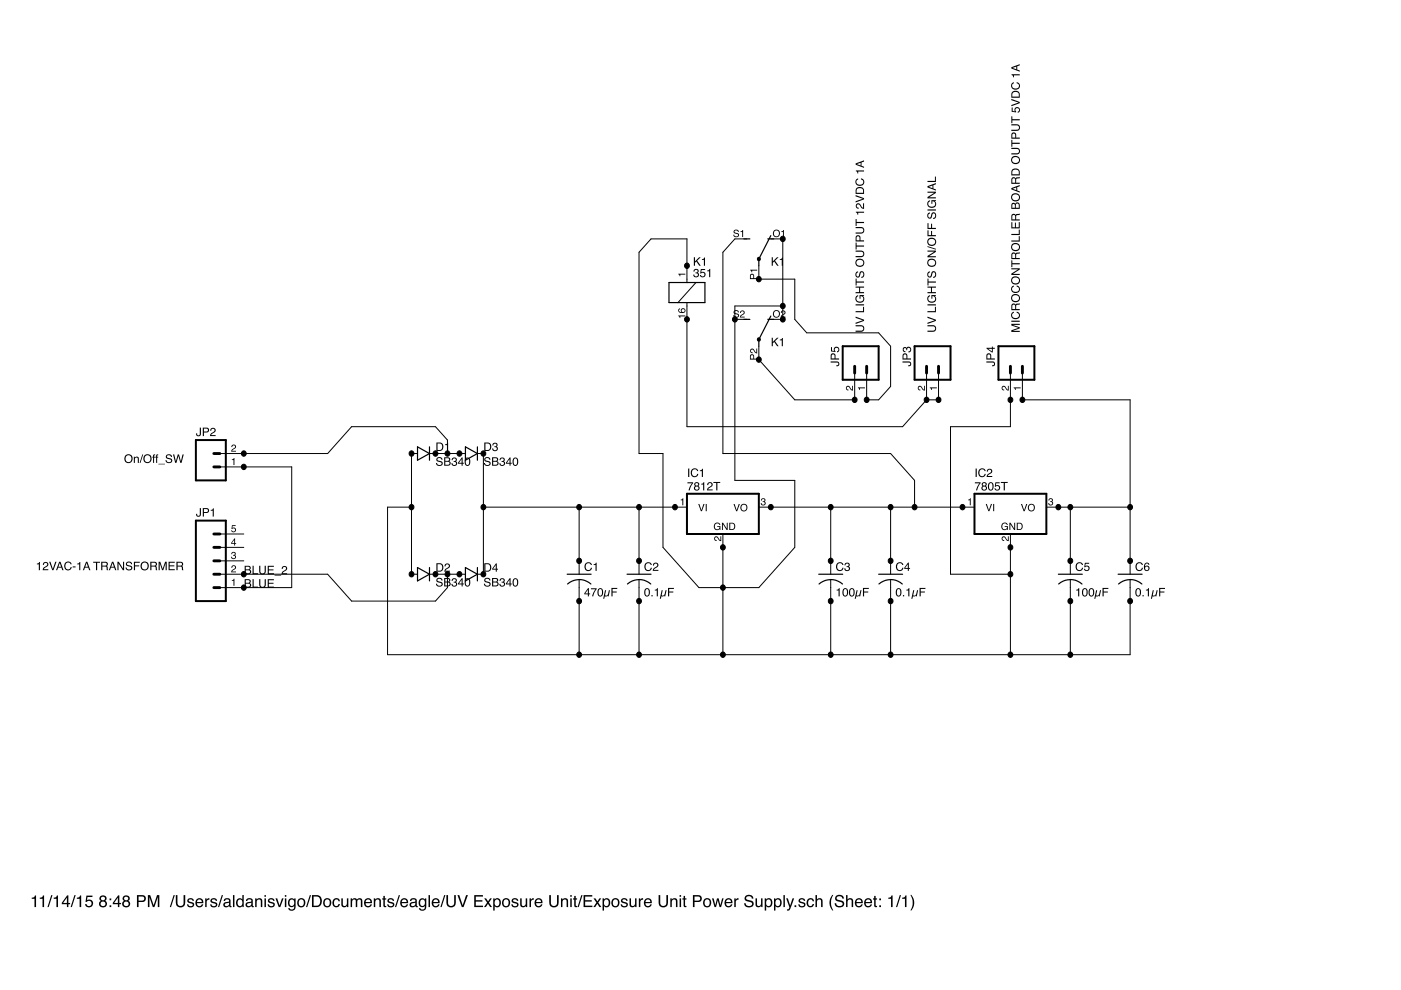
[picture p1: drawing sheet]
<svg xmlns="http://www.w3.org/2000/svg" width="297mm" height="210mm" viewBox="0 0 297 210" stroke-linecap="round" stroke-linejoin="round" font-family="sans-serif">
<g fill="#000">
<path d="M143.8 58h1.5v.2h-1.1v.4h-.1zM49.2 94.4a.52 .52 0 0 1 .8 .2 .52 .52 0 0 1-.5 .7l-.3 .3h.8v.2h-1l.2-.5a.59 .59 0 0 0 .6-.8h-.4l-.2 .3h-.1zM49.2 97.4l.5-.3v1.5h-.2v-1.1h-.3zM179.5 81.9a.87 .87 0 0 1 1.1 .7h.1v-.8h.2v1l-.5-.2a.59 .59 0 0 0-.8-.5v.4l.3 .1v.2l-.3-.1-.2-.2zM181.9 82.1h1.5v.2h-1.1v.4h-.1zM194.7 81.9a.87 .87 0 0 1 1.1 .7h.1v-.8h.2v1l-.5-.2a.59 .59 0 0 0-.8-.5v.4l.3 .1v.2l-.3-.1-.2-.2zM197.1 82.1h1.5v.2h-1v.4h-.2zM212.5 81.9a.87 .87 0 0 1 1.1 .7h.1v-.8h.2v1l-.5-.2a.59 .59 0 0 0-.8-.5v.4l.3 .1v.2l-.3-.1-.2-.2zM214.9 82.1h1.5v.2h-1.1v.4h-.1zM49.2 117.1a.43 .43 0 0 1 .7 0 .43 .43 0 0 1-.1 .6 .5 .5 0 0 1-.1 .9 .5 .5 0 0 1-.7-.6h.2a.3 .3 0 0 0 .4 .4 .3 .3 0 0 0 0-.6h-.2l.1-.1a.25 .25 0 0 0 .3-.2 .25 .25 0 0 0-.3-.3l-.5 .3zM49.2 111.4h.8v.1h-.7v.4a.52 .52 0 0 1 .7 .3 .52 .52 0 0 1-.3 .7 .52 .52 0 0 1-.7-.5h.2a.33 .33 0 0 0 .5 .2 .33 .33 0 0 0 0-.5 .33 .33 0 0 0-.5 .1h-.1zM144.3 105.9l.6-.3v1.5h-.2v-1h-.4z"/>
<path d="M151.6 113.8a.87 .87 0 0 1 1 .7h.1v-.8h.2v1l-.5-.1a.59 .59 0 0 0-.7-.6l-.1 .4 .4 .1v.2l-.4-.1-.2-.2zM161.5 105.7a.43 .43 0 0 1 .6 0 .43 .43 0 0 1 0 .6 .5 .5 0 0 1-.1 .9 .5 .5 0 0 1-.7-.5h.2a.3 .3 0 0 0 .4 .3 .3 .3 0 0 0 0-.5l-.2-.1 .1-.1a.25 .25 0 0 0 .3-.2 .25 .25 0 0 0-.3-.3l-.5 .3zM205.3 105.9l.5-.3v1.5h-.2v-1h-.3zM212.5 113.8a.87 .87 0 0 1 1.1 .7h.1v-.8h.2v1l-.5-.1a.59 .59 0 0 0-.8-.6v.4l.3 .1v.2l-.3-.1-.2-.2zM222.4 105.7a.43 .43 0 0 1 .7 0 .43 .43 0 0 1-.1 .6 .5 .5 0 0 1-.1 .9 .5 .5 0 0 1-.7-.5h.2a.3 .3 0 0 0 .5 .3 .3 .3 0 0 0 0-.5l-.2-.1v-.1a.25 .25 0 0 0 .3-.2 .25 .25 0 0 0-.2-.3l-.5 .3zM49.2 119.9a.52 .52 0 0 1 .8 .3 .52 .52 0 0 1-.5 .7l-.3 .3h.8v.2h-1l.2-.5a.59 .59 0 0 0 .6-.8h-.4l-.2 .3h-.1zM49.2 123l.5-.3v1.5h-.2v-1.1h-.3z"/>
<path d="M147.1 54.6h.2v.8l.9-.8h.4l-.8 .7 .8 1h-.3l-.7-.9-.3 .3v.6h-.2zM148.8 54.9l.7-.3v1.7h-.3v-1.2h-.4z"/>
<path d="M147.2 57.1a.5 .5 0 0 1 .8 0 .5 .5 0 0 1-.1 .7 .58 .58 0 0 1-.1 1 .58 .58 0 0 1-.8-.6h.2a.35 .35 0 0 0 .5 .4 .35 .35 0 0 0 0-.6h-.2v-.2a.29 .29 0 0 0 .4-.2 .29 .29 0 0 0-.3-.4l-.3 .2-.1 .2h-.2zM148.6 57h.9v.3h-.7l-.1 .4a.61 .61 0 0 1 .9 .3 .61 .61 0 0 1-.5 .8 .61 .61 0 0 1-.7-.5h.2a.38 .38 0 0 0 .6 .2 .38 .38 0 0 0 0-.6 .38 .38 0 0 0-.6 .1h-.1zM149.9 57.4l.7-.4v1.8h-.2v-1.3h-.5z"/>
<path d="M155.7 48.8l.4-.1a.5 .5 0 0 1 .6 .5h-.2a.36 .36 0 0 0-.4-.3 .36 .36 0 0 0-.4 .3l.1 .1a.66 .66 0 0 1 .8 .8 .66 .66 0 0 1-.7 .2 .66 .66 0 0 1-.4-.5h.2a.4 .4 0 0 0 .4 .3 .4 .4 0 0 0 .4-.3l-.1-.1a.64 .64 0 0 1-.6-.2 .64 .64 0 0 1-.1-.7zM157 49.1l.6-.3v1.5h-.2v-1.1h-.4z"/>
<path d="M159.1 58.2l.3-.2 .4 .1 .1 .9h.6v.2h-1.5zM159.3 58.3l-.1 .7h.5v-.7zM159 57.2h1.5v.2h-1v.3h-.2z"/>
<path d="M163.6 54.6h.3v.8l.8-.8h.4l-.8 .7 .8 1h-.3l-.7-.9-.2 .3v.6h-.3zM165.3 54.9l.7-.3v1.7h-.3v-1.2h-.4z"/>
<path d="M163.9 49.5a.79 .79 0 0 1 1.5 0 .79 .79 0 0 1-1.5 0zM164.1 49.5a.59 .59 0 0 0 1.1 0 .59 .59 0 0 0-1.1 0zM165.7 49.1l.5-.3v1.5h-.2v-1.1h-.3z"/>
<path d="M143.8 66.9h1.5v.2h-1.1v.3h-.1zM143.9 65.5l.3-.1-.2 .6 .5 .2a.51 .51 0 0 1 .2-.8 .51 .51 0 0 1 .7 .4 .51 .51 0 0 1-.5 .6 .69 .69 0 0 1-.8-.2 .69 .69 0 0 1-.2-.7zM144.5 65.8a.35 .35 0 0 0 .7 0 .35 .35 0 0 0-.7 0z"/>
<path d="M155.7 65.9l.4-.2a.5 .5 0 0 1 .6 .5h-.2a.36 .36 0 0 0-.4-.3 .36 .36 0 0 0-.4 .4h.1a.66 .66 0 0 1 .8 .9 .66 .66 0 0 1-.7 .2 .66 .66 0 0 1-.4-.6h.2a.4 .4 0 0 0 .4 .4 .4 .4 0 0 0 .4-.4l-.1-.1a.64 .64 0 0 1-.6-.2 .64 .64 0 0 1-.1-.6zM157.1 65.9a.52 .52 0 0 1 .8 .3 .52 .52 0 0 1-.5 .6l-.3 .3h.8v.2h-1l.1-.5a.59 .59 0 0 0 .6-.7l-.4-.1-.1 .4h-.2z"/>
<path d="M159.1 75.2l.3-.1 .4 .1 .1 .8h.6v.2h-1.5zM159.3 75.3l-.1 .7h.5v-.6zM159.2 74a.87 .87 0 0 1 1.1 .7h.1v-.8h.1v1l-.4-.1a.59 .59 0 0 0-.8-.6l-.1 .4 .4 .1v.2l-.3-.1-.2-.2z"/>
<path d="M163.6 71.6h.3v.9l.8-.9h.4l-.8 .7 .8 1.1h-.3l-.7-.9-.2 .3v.6h-.3zM165.3 72l.7-.3v1.7h-.3v-1.2h-.4z"/>
<path d="M163.9 66.6a.79 .79 0 0 1 1.5 0 .79 .79 0 0 1-1.5 0zM164.1 66.5a.59 .59 0 0 0 1.1 0 .59 .59 0 0 0-1.1 0zM165.7 65.9a.52 .52 0 0 1 .8 .3 .52 .52 0 0 1-.5 .6l-.3 .3h.8v.2h-1l.2-.5a.59 .59 0 0 0 .6-.7l-.4-.1-.2 .4h-.1z"/>
<path d="M176.1 76.6h1.3a.52 .52 0 0 1 .6 .6 .52 .52 0 0 1-.7 .5v-.3a.29 .29 0 0 0 .4-.1 .29 .29 0 0 0-.2-.4h-1.4zM176.2 75l.4-.1 .4 .1 .1 1h.8v.2h-1.8zM176.5 75.2l-.2 .8h.6v-.8zM176.2 73.6h.2v.7l.5 .1a.61 .61 0 0 1 .3-.9 .61 .61 0 0 1 .8 .5 .61 .61 0 0 1-.5 .7v-.2a.38 .38 0 0 0 .1-.6 .38 .38 0 0 0-.6 0 .38 .38 0 0 0 .1 .6v.1l-.9-.1z"/>
<path d="M181.4 68.9h1a.72 .72 0 0 1 .8 .7 .72 .72 0 0 1-.8 .8h-1v-.3h1.1a.46 .46 0 0 0 .5-.5 .46 .46 0 0 0-.5-.4h-1.1zM181.4 67.1l1.8 .7v.2l-1.8 .7v-.3l1.5-.5-1.5-.5zM181.4 66h1.6v-.9h.2v1.1h-1.8zM181.4 64.5h1.8v.3h-1.8zM181.6 62.8l.3-.2v.2a.65 .65 0 0 0-.2 1 .65 .65 0 0 0 1 .1 .57 .57 0 0 0 .3-.7 .57 .57 0 0 0-.6-.4v.5h-.2v-.7h1v.1l-.2 .1a.88 .88 0 0 1 0 1.2 .88 .88 0 0 1-1.2 .1 .86 .86 0 0 1-.2-1.3zM181.4 60.8h1.8v.2h-.8v.9h.8v.3h-1.8v-.3h.7v-.9h-.7zM181.4 59.1h.2v.6h1.6v.2h-1.6v.6h-.2zM181.6 57.6l.3-.1v.3a.42 .42 0 0 0-.3 .4 .42 .42 0 0 0 .4 .4 1.45 1.45 0 0 1 .7-1.1 .73 .73 0 0 1 .5 .7 .73 .73 0 0 1-.6 .7v-.2a.47 .47 0 0 0 .4-.5 .47 .47 0 0 0-.4-.4h-.1a.89 .89 0 0 1-.7 1 .72 .72 0 0 1-.2-1.2zM181.4 55.7a.93 .93 0 0 1 1.8 0 .93 .93 0 0 1-1.8 0zM181.8 55.3a.67 .67 0 0 0 0 .9 .67 .67 0 0 0 1-.1 .67 .67 0 0 0 0-.9l-.5-.1zM181.4 53.1h1a.72 .72 0 0 1 .8 .7 .72 .72 0 0 1-.8 .7h-1v-.2h1.1a.46 .46 0 0 0 .5-.5 .46 .46 0 0 0-.5-.4h-1.1zM181.4 51.4h.2v.6h1.6v.3h-1.6v.6h-.2zM181.5 50l.4-.1 .4 .1 .1 1h.8v.2h-1.8zM181.8 50.1l-.2 .9h.6v-.8zM181.4 48.1h1a.72 .72 0 0 1 .8 .7 .72 .72 0 0 1-.8 .7h-1v-.2h1.1a.46 .46 0 0 0 .5-.5 .46 .46 0 0 0-.5-.4h-1.1zM181.4 46.4h.2v.7h1.6v.2h-1.6v.6h-.2zM181.5 44.9h1.7v.2h-1.2v.4h-.2zM181.6 43.2a.8 .8 0 0 1 1.2 .7l.2 .2v-1h.2v1.2a1.47 1.47 0 0 1-1.1-.9 .35 .35 0 0 0-.5 .3 .35 .35 0 0 0 .5 .3v.3a.6 .6 0 0 1-.6-.4 .6 .6 0 0 1 .1-.7zM181.4 41.4l1.8 .6v.3l-1.8 .6v-.2l1.5-.6-1.5-.5zM181.8 40l-.2 .3v.6h1.4v-.5a.72 .72 0 0 0-1.2-.4zM181.7 39.8a.97 .97 0 0 1 1.5 .6v.7h-1.8v-.9zM181.5 38l.4-.2v.3a.61 .61 0 0 0-.2 .8 .61 .61 0 0 0 .8 .2 .55 .55 0 0 0 .5-.5 .55 .55 0 0 0-.5-.5v-.3a.83 .83 0 0 1 .7 1.1 .83 .83 0 0 1-1.2 .5 .83 .83 0 0 1-.5-1.4zM181.5 36.1h1.7v.3h-1.2v.4h-.2zM181.7 34.8l.8 .3v-.6zM181.4 34.6l1.8-.6v.3l-.5 .1v.8l.5 .1v.3l-1.8-.7z"/>
<path d="M191.4 76.6h1.2a.52 .52 0 0 1 .6 .6 .52 .52 0 0 1-.6 .5v-.3a.29 .29 0 0 0 .4-.1 .29 .29 0 0 0-.3-.4h-1.3zM191.5 75l.4-.1 .3 .1 .2 1h.7v.2h-1.7zM191.7 75.2l-.1 .8h.6l-.1-.8zM191.5 73.7l.4-.1 .3 .2a.58 .58 0 0 1 1 .1 .58 .58 0 0 1-.6 .8v-.2a.35 .35 0 0 0 .4-.5 .35 .35 0 0 0-.6 0l-.1 .3-.2-.1a.29 .29 0 0 0-.2-.4 .29 .29 0 0 0-.3 .3l.1 .3 .3 .1v.2a.58 .58 0 0 1-.6-.3 .58 .58 0 0 1 .1-.7z"/>
<path d="M196.6 68.9h1a.72 .72 0 0 1 .9 .7 .72 .72 0 0 1-.9 .8h-1v-.3h1.1a.46 .46 0 0 0 .6-.5 .46 .46 0 0 0-.6-.4h-1.1zM196.6 67.1l1.8 .7v.2l-1.8 .7v-.3l1.6-.5-1.6-.5zM196.6 66h1.6v-.9h.2v1.1h-1.8zM196.6 64.5h1.8v.3h-1.8zM196.8 62.8l.4-.2v.2a.65 .65 0 0 0-.2 1 .65 .65 0 0 0 .9 .1 .57 .57 0 0 0 .4-.7 .57 .57 0 0 0-.6-.4v.5h-.2v-.7h.9v.1l-.2 .1a.88 .88 0 0 1 .1 1.2 .88 .88 0 0 1-1.3 .1 .86 .86 0 0 1-.2-1.3zM196.6 60.8h1.8v.2h-.8v.9h.8v.3h-1.8v-.3h.8v-.9h-.8zM196.6 59.1h.3v.6h1.5v.2h-1.5v.6h-.3zM196.8 57.6l.4-.1v.3a.42 .42 0 0 0-.4 .4 .42 .42 0 0 0 .4 .4 1.45 1.45 0 0 1 .7-1.1 .73 .73 0 0 1 .6 .7 .73 .73 0 0 1-.6 .7v-.2a.47 .47 0 0 0 .4-.5 .47 .47 0 0 0-.5-.4 .89 .89 0 0 1-.8 1 .72 .72 0 0 1-.2-1.2zM196.6 55.7a.95 .95 0 0 1 1.9 0 .95 .95 0 0 1-1.9 0zM197 55.3a.67 .67 0 0 0 .1 .9 .67 .67 0 0 0 .9-.1 .67 .67 0 0 0 0-.9l-.5-.1zM196.6 53.1h1.8v.3l-1.4 .9h1.4v.3h-1.8v-.3l1.5-.9h-1.5zM196.6 52.2l1.8 .6v.1l-1.8-.5zM196.6 51.2a.95 .95 0 0 1 1.9 0 .95 .95 0 0 1-1.9 0zM197 50.8a.67 .67 0 0 0 .1 .9 .67 .67 0 0 0 .9 0 .67 .67 0 0 0 0-.9l-.5-.2zM196.6 48.8h.3v1h.5v-.8h.2v.8h.8v.3h-1.8zM196.6 47.3h.3v1h.5v-.9h.2v.9h.8v.3h-1.8zM196.8 45.1h.4v.2a.42 .42 0 0 0-.4 .4 .42 .42 0 0 0 .4 .4 1.45 1.45 0 0 1 .7-1.1 .73 .73 0 0 1 .6 .8 .73 .73 0 0 1-.6 .6v-.2a.47 .47 0 0 0 .4-.5 .47 .47 0 0 0-.5-.4 .89 .89 0 0 1-.8 1.1 .72 .72 0 0 1-.2-1.3zM196.6 44.4h1.8v.2h-1.8zM196.8 42.6l.4-.1v.2a.65 .65 0 0 0-.2 1 .65 .65 0 0 0 .9 .1 .57 .57 0 0 0 .4-.7 .57 .57 0 0 0-.6-.4v.5h-.2v-.8h.9v.2l-.2 .1a.88 .88 0 0 1 .1 1.2 .88 .88 0 0 1-1.3 .1 .86 .86 0 0 1-.2-1.4zM196.6 40.6h1.8v.3l-1.4 .9h1.4v.3h-1.8v-.3l1.5-.9h-1.5zM196.9 39.6l.8 .3v-.6zM196.6 39.5l1.8-.7v.3l-.5 .2v.7l.5 .2v.2l-1.8-.7zM196.6 38.4h1.6v-1h.2v1.2h-1.8z"/>
<path d="M209.1 76.6h1.3a.52 .52 0 0 1 .6 .6 .52 .52 0 0 1-.7 .5v-.3a.29 .29 0 0 0 .5-.1 .29 .29 0 0 0-.3-.4h-1.4zM209.3 75l.3-.1 .4 .1 .2 1h.7v.2h-1.8zM209.5 75.2l-.2 .8h.7l-.1-.8zM209.5 74l.8 .5v-.5zM209.2 73.7h1.1v-.2h.2v.2h.4v.3h-.4v.7h-.2l-1.1-.8z"/>
<path d="M214.4 68.7h1.8v.2h-1.5l1.5 .5v.2l-1.5 .6 1.5-.1v.3h-1.8v-.4l1.5-.5-1.5-.5zM214.4 68h1.8v.2h-1.8zM214.5 66.3l.5-.2v.2a.61 .61 0 0 0-.3 .9 .61 .61 0 0 0 .8 .2 .55 .55 0 0 0 .5-.5 .55 .55 0 0 0-.4-.6v-.2a.83 .83 0 0 1 .6 1.1 .83 .83 0 0 1-1.2 .5 .83 .83 0 0 1-.5-1.4zM214.8 64.6l-.2 .9h.6v-.8zM214.6 64.5l.4-.1 .3 .2 .2-.2 .7-.1v.3l-.6 .1-.2 .3v.5h.8v.3h-1.8v-1.1zM214.4 63.2a.95 .95 0 0 1 1.9 0 .95 .95 0 0 1-1.9 0zM214.8 62.7a.67 .67 0 0 0 .1 1 .67 .67 0 0 0 .9-.1 .67 .67 0 0 0 0-.9l-.5-.1zM214.5 60.8l.5-.2v.2a.61 .61 0 0 0-.3 .8 .61 .61 0 0 0 .8 .3 .55 .55 0 0 0 .5-.6 .55 .55 0 0 0-.4-.5v-.3a.83 .83 0 0 1 .6 1.1 .83 .83 0 0 1-1.2 .5 .83 .83 0 0 1-.5-1.3zM214.4 59.4a.95 .95 0 0 1 1.9 0 .95 .95 0 0 1-1.9 0zM214.8 59a.67 .67 0 0 0 .1 .9 .67 .67 0 0 0 .9 0 .67 .67 0 0 0 0-.9l-.5-.2zM214.4 56.9h1.8v.3l-1.4 .9h1.4v.2h-1.8v-.3l1.5-.9h-1.5zM214.4 55.2h.2v.6h1.6v.2h-1.6v.6h-.2zM214.8 53.8l-.2 .9h.6v-.8zM214.6 53.6l.4-.1 .3 .3 .2-.2 .7-.1v.3h-.6l-.2 .3v.6h.8v.2h-1.8v-1zM214.4 52.3a.95 .95 0 0 1 1.9 0 .95 .95 0 0 1-1.9 0zM214.8 51.9a.67 .67 0 0 0 .1 .9 .67 .67 0 0 0 .9 0 .67 .67 0 0 0 0-.9l-.5-.1zM214.4 51h1.6v-.9h.2v1.1h-1.8zM214.4 49.6h1.6v-.9h.2v1.1h-1.8zM214.4 47.1h.2v1.1h.6v-1h.2v1h.6v-1.1h.2v1.3h-1.8zM214.8 45.6l-.2 .9h.6v-.8zM214.6 45.4l.4-.1 .3 .3 .2-.2 .7-.1v.3h-.6l-.2 .4v.5h.8v.3h-1.8v-1.1zM214.7 43.3l-.1 .8h.6l-.1-.7zM215.5 43.2l-.1 .9h.6v-.8l-.2-.1zM214.6 43.1l.4-.1 .2 .2a.51 .51 0 0 1 .7-.3 .51 .51 0 0 1 .3 .6v.8h-1.8v-1zM214.4 41.8a.95 .95 0 0 1 1.9 0 .95 .95 0 0 1-1.9 0zM214.8 41.4a.67 .67 0 0 0 .1 .9 .67 .67 0 0 0 .9 0 .67 .67 0 0 0 0-.9l-.5-.2zM214.7 40l.8 .3v-.5zM214.4 39.9l1.8-.7v.3l-.5 .2v.7l.5 .2v.2l-1.8-.6zM214.8 37.8l-.2 .9h.6v-.8zM214.6 37.7l.4-.1 .3 .2 .2-.2 .7-.1v.3l-.6 .1-.2 .3v.5h.8v.3h-1.8v-1zM214.8 36.1l-.2 .2v.7h1.4v-.5a.72 .72 0 0 0-1.2-.4zM214.7 35.9a.97 .97 0 0 1 1.5 .6v.7h-1.8v-1zM214.4 33.9a.95 .95 0 0 1 1.9 0 .95 .95 0 0 1-1.9 0zM214.8 33.5a.67 .67 0 0 0 .1 .9 .67 .67 0 0 0 .9 0 .67 .67 0 0 0 0-1l-.5-.1zM214.4 31.3h1a.72 .72 0 0 1 .9 .7 .72 .72 0 0 1-.9 .7h-1v-.2h1.1a.46 .46 0 0 0 .5-.5 .46 .46 0 0 0-.5-.4h-1.1zM214.4 29.7h.2v.6h1.6v.2h-1.6v.6h-.2zM214.6 28.2l.3-.1 .4 .1 .2 1h.7v.2h-1.8zM214.8 28.4l-.2 .8h.6v-.8zM214.4 26.3h1a.72 .72 0 0 1 .9 .7 .72 .72 0 0 1-.9 .8h-1v-.3h1.1a.46 .46 0 0 0 .5-.5 .46 .46 0 0 0-.5-.4h-1.1zM214.4 24.7h.2v.6h1.6v.2h-1.6v.6h-.2zM214.5 22.8h.2v.7l.5 .1a.61 .61 0 0 1 .3-.9 .61 .61 0 0 1 .8 .5 .61 .61 0 0 1-.5 .7v-.2a.38 .38 0 0 0 .1-.6 .38 .38 0 0 0-.5 0 .38 .38 0 0 0 0 .5v.2l-.9-.1zM214.4 21l1.8 .6v.3l-1.8 .6v-.2l1.5-.6-1.5-.5zM214.8 19.6l-.2 .3v.6h1.4v-.5a.72 .72 0 0 0-1.2-.4zM214.7 19.4a.97 .97 0 0 1 1.5 .6v.7h-1.8v-.9zM214.5 17.7l.5-.3v.3a.61 .61 0 0 0-.3 .8 .61 .61 0 0 0 .8 .3 .55 .55 0 0 0 .5-.6 .55 .55 0 0 0-.4-.5v-.3a.83 .83 0 0 1 .6 1.1 .83 .83 0 0 1-1.2 .5 .83 .83 0 0 1-.5-1.3zM214.5 15.7h1.7v.3h-1.2v.4h-.2zM214.7 14.4l.8 .3v-.6zM214.4 14.3l1.8-.7v.3l-.5 .1v.8l.5 .2v.2l-1.8-.7z"/>
<path d="M26.4 97.3a.93 .93 0 0 1 1.8 0 .93 .93 0 0 1-1.8 0zM26.8 96.7a.68 .68 0 0 0 0 1.1 .68 .68 0 0 0 1-.2 .67 .67 0 0 0-.1-.9 .67 .67 0 0 0-.9 0zM28.4 96.8h.2v.2a.46 .46 0 0 1 .5-.2 .46 .46 0 0 1 .3 .5v.8h-.2v-.8a.32 .32 0 0 0-.4-.3 .32 .32 0 0 0-.2 .5v.6h-.2zM30.2 96.4h.2l-.6 1.7h-.2zM30.4 97.3a.93 .93 0 0 1 1.8 0 .93 .93 0 0 1-1.8 0zM30.8 96.7a.68 .68 0 0 0 0 1.1 .68 .68 0 0 0 1-.2 .67 .67 0 0 0-.1-.9 .67 .67 0 0 0-.9 0zM32.5 96.4l.4-.1-.2 .4 .2 .3h-.2v1.1h-.2v-1.1h-.2zM33.2 96.4l.3-.1-.2 .4 .2 .3h-.2v1.1h-.2v-1.1h-.2zM33.6 98.3h1.4v.2h-1.4zM35.3 96.5a.7 .7 0 0 1 1.2 .4h-.3a.42 .42 0 0 0-.4-.4 .42 .42 0 0 0-.4 .4 1.45 1.45 0 0 1 1.1 .7 .73 .73 0 0 1-.7 .6 .73 .73 0 0 1-.7-.6h.2a.47 .47 0 0 0 .5 .4 .47 .47 0 0 0 .5-.4l-.1-.1a.89 .89 0 0 1-1-.8zM36.7 96.4h.2l.4 1.4 .4-1.4h.3l.4 1.4 .3-1.4h.3l-.5 1.7h-.3l-.4-1.4-.4 1.4h-.2z"/>
<path d="M42.4 90.7h.2v1.2a.52 .52 0 0 1-.5 .6 .52 .52 0 0 1-.5-.6h.2a.29 .29 0 0 0 .2 .4 .29 .29 0 0 0 .4-.2zM43 90.7h.8a.52 .52 0 0 1 .5 .5 .52 .52 0 0 1-.5 .5h-.6v.8h-.2zM43.2 90.9v.6h.5a.31 .31 0 0 0 .4-.3 .31 .31 0 0 0-.4-.3zM44.8 90.8a.6 .6 0 0 1 .9 .3 .6 .6 0 0 1-.6 .8l-.3 .4h.9v.2h-1.2a1.47 1.47 0 0 1 1-1.1 .35 .35 0 0 0-.4-.5 .35 .35 0 0 0-.3 .4h-.2z"/>
<path d="M92.7 97.1a.7 .7 0 0 1 1.1 .4h-.2a.42 .42 0 0 0-.4-.4 .42 .42 0 0 0-.4 .4 1.45 1.45 0 0 1 1.1 .7 .73 .73 0 0 1-.8 .6 .73 .73 0 0 1-.7-.6h.3a.47 .47 0 0 0 .4 .4 .47 .47 0 0 0 .5-.4l-.1-.1a.89 .89 0 0 1-1-.8zM94.4 97.2v.5h.5a.29 .29 0 0 0 .3-.3 .29 .29 0 0 0-.4-.2zM94.4 97.9v.6l.9-.1-.2-.5zM94.2 97h.7a.44 .44 0 0 1 .5 .2 .44 .44 0 0 1-.2 .6 .51 .51 0 0 1 .3 .6 .51 .51 0 0 1-.6 .3h-.7zM95.9 97.1a.5 .5 0 0 1 .8 0 .5 .5 0 0 1-.1 .7 .58 .58 0 0 1-.1 1 .58 .58 0 0 1-.8-.6h.2a.35 .35 0 0 0 .5 .4 .35 .35 0 0 0 .1-.6l-.3-.1v-.2a.29 .29 0 0 0 .4-.2 .29 .29 0 0 0-.3-.3l-.3 .1v.3h-.2zM97.9 97.3l-.6 .8h.6zM97.9 97h.2v1.1h.2v.2h-.2v.4h-.2v-.4h-.8v-.2zM98.7 97.2a.63 .63 0 0 1 .8-.1 .63 .63 0 0 1 .2 .8 .65 .65 0 0 1-.6 .9 .65 .65 0 0 1-.6-.9zM99 97.2a.96 .96 0 0 0 .1 1.4 .85 .85 0 0 0 0-1.4z"/>
<path d="M92.8 94v1.4h.4a.7 .7 0 0 0 .6-.7 .7 .7 0 0 0-.6-.7zM92.5 93.8h.7a.91 .91 0 0 1 .8 .9 .91 .91 0 0 1-.8 .9h-.7zM94.4 94.2l.6-.3v1.7h-.2v-1.2h-.4z"/>
<path d="M102.8 97.1a.7 .7 0 0 1 1.2 .4h-.3a.42 .42 0 0 0-.4-.4 .42 .42 0 0 0-.4 .4 1.45 1.45 0 0 1 1.1 .7 .73 .73 0 0 1-.7 .6 .73 .73 0 0 1-.7-.6h.2a.47 .47 0 0 0 .5 .4 .47 .47 0 0 0 .5-.4l-.1-.1a.89 .89 0 0 1-1-.8zM104.6 97.2v.5h.4a.29 .29 0 0 0 .4-.3 .29 .29 0 0 0-.4-.2zM104.6 97.9v.6l.8-.1-.1-.5zM104.3 97h.8a.44 .44 0 0 1 .5 .2 .44 .44 0 0 1-.2 .6 .51 .51 0 0 1 .3 .6 .51 .51 0 0 1-.6 .3h-.8zM106.1 97.1a.5 .5 0 0 1 .7 0 .5 .5 0 0 1 0 .7 .58 .58 0 0 1-.1 1 .58 .58 0 0 1-.8-.6h.2a.35 .35 0 0 0 .5 .4 .35 .35 0 0 0 0-.6l-.3-.1 .1-.2a.29 .29 0 0 0 .4-.2 .29 .29 0 0 0-.3-.3l-.3 .1-.1 .3h-.2zM108 97.3l-.5 .8h.5zM108.1 97h.2v1.1h.2v.2h-.2v.4h-.3v-.4h-.7v-.2zM108.9 97.2a.63 .63 0 0 1 .7-.1 .63 .63 0 0 1 .3 .8 .65 .65 0 0 1-.6 .9 .65 .65 0 0 1-.6-.9zM109.1 97.2a.96 .96 0 0 0 .2 1.4 .85 .85 0 0 0 0-1.4z"/>
<path d="M102.9 94v1.4h.5a.7 .7 0 0 0 .5-.7 .7 .7 0 0 0-.5-.7zM102.7 93.8h.7a.91 .91 0 0 1 .8 .9 .91 .91 0 0 1-.8 .9h-.7zM104.6 94a.5 .5 0 0 1 .7-.1 .5 .5 0 0 1 0 .8 .58 .58 0 0 1-.2 1 .58 .58 0 0 1-.8-.6h.3a.35 .35 0 0 0 .5 .4 .35 .35 0 0 0 0-.7h-.3l.1-.2a.29 .29 0 0 0 .3-.2 .29 .29 0 0 0-.2-.3l-.3 .1-.1 .2h-.2z"/>
<path d="M145.9 99.3h.2v1.8h-.2zM146.7 99.6a.78 .78 0 0 1 .7-.3 .78 .78 0 0 1 .6 .6h-.2a.61 .61 0 0 0-.9-.3 .61 .61 0 0 0-.2 .9 .55 .55 0 0 0 .6 .5 .55 .55 0 0 0 .5-.5h.2a.83 .83 0 0 1-1 .6 .83 .83 0 0 1-.5-1.1zM148.4 99.7l.6-.3v1.7h-.2v-1.2h-.4z"/>
<path d="M206.8 99.3h.3v1.8h-.3zM207.6 99.6a.78 .78 0 0 1 .8-.3 .78 .78 0 0 1 .6 .6h-.3a.61 .61 0 0 0-.8-.3 .61 .61 0 0 0-.2 .9 .55 .55 0 0 0 .5 .5 .55 .55 0 0 0 .6-.5h.2a.83 .83 0 0 1-1.1 .6 .83 .83 0 0 1-.5-1.1zM209.4 99.5a.6 .6 0 0 1 1 .3 .6 .6 0 0 1-.6 .8l-.4 .3h1v.2h-1.2a1.47 1.47 0 0 1 .9-1.1 .35 .35 0 0 0-.3-.4 .35 .35 0 0 0-.4 .4h-.2z"/>
<path d="M7.8 119.5l.7-.3v1.7h-.3v-1.2h-.4zM9.3 119.3a.6 .6 0 0 1 .9 .2 .6 .6 0 0 1-.6 .8l-.3 .4h.9v.2h-1.2a1.47 1.47 0 0 1 1-1.1 .35 .35 0 0 0-.3-.5 .35 .35 0 0 0-.4 .5h-.2zM10.4 119.1h.3l.5 1.5 .5-1.5h.3l-.7 1.8h-.2zM12.7 119.4l-.3 .8h.5zM12.6 119.1h.2l.7 1.8h-.3l-.2-.5h-.7l-.2 .5h-.2zM13.8 119.3a.78 .78 0 0 1 .8-.2 .78 .78 0 0 1 .6 .5h-.2a.61 .61 0 0 0-.9-.2 .61 .61 0 0 0-.2 .8 .55 .55 0 0 0 .5 .5 .55 .55 0 0 0 .6-.5h.2a.83 .83 0 0 1-1.1 .7 .83 .83 0 0 1-.5-1.2zM15.4 120.1h.6v.2h-.6zM16.4 119.5l.6-.3v1.7h-.2v-1.2h-.4zM18.4 119.4l-.3 .8h.5zM18.2 119.1h.3l.7 1.8h-.3l-.2-.5h-.7l-.2 .5h-.2zM19.7 119.1h1.5v.2h-.6v1.6h-.2v-1.6h-.7zM21.7 119.3v.6h.6a.31 .31 0 0 0 .3-.3 .31 .31 0 0 0-.3-.3zM21.5 119.1h.8a.49 .49 0 0 1 .5 .3 .49 .49 0 0 1-.2 .6l.2 .2 .1 .7h-.3v-.7l-.4-.1h-.5v.8h-.2zM23.9 119.4l-.3 .8h.5zM23.7 119.1h.3l.7 1.8h-.3l-.2-.5h-.7l-.2 .5h-.2zM24.9 119.1h.3l.9 1.5v-1.5h.2v1.8h-.3l-.9-1.5v1.5h-.2zM26.9 119.2a.7 .7 0 0 1 1.1 .4h-.2a.42 .42 0 0 0-.5-.3 .42 .42 0 0 0-.4 .4 1.45 1.45 0 0 1 1.2 .7 .73 .73 0 0 1-.8 .5 .73 .73 0 0 1-.7-.6h.3a.47 .47 0 0 0 .4 .4 .47 .47 0 0 0 .5-.4l-.1-.1a.89 .89 0 0 1-1-.7zM28.4 119.1h1.2v.2h-1v.6h.9v.2h-.9v.8h-.2zM29.8 120a.93 .93 0 0 1 1.8 0 .93 .93 0 0 1-1.8 0zM30.2 119.5a.68 .68 0 0 0 0 1 .68 .68 0 0 0 1-.2 .67 .67 0 0 0-.1-.8 .67 .67 0 0 0-.9 0zM32.1 119.3v.6h.6a.31 .31 0 0 0 .3-.3 .31 .31 0 0 0-.3-.3zM31.9 119.1h.8a.49 .49 0 0 1 .6 .3 .49 .49 0 0 1-.3 .6l.2 .2 .1 .7h-.2l-.1-.7-.3-.1h-.6v.8h-.2zM33.6 119.1h.4l.5 1.5 .5-1.5h.3v1.8h-.2v-1.5l-.5 1.5h-.2l-.5-1.5v1.5h-.3zM35.7 119.1h1.3v.2h-1v.6h1v.2h-1v.6h1.1v.2h-1.4zM37.7 119.3v.6h.5a.31 .31 0 0 0 .4-.3 .31 .31 0 0 0-.4-.3zM37.4 119.1h.8a.49 .49 0 0 1 .6 .3 .49 .49 0 0 1-.2 .6l.2 .2 .1 .7h-.3l-.1-.7-.3-.1h-.5v.8h-.3z"/>
<path d="M42.4 107.7h.2v1.3a.52 .52 0 0 1-.5 .6 .52 .52 0 0 1-.5-.7h.2a.29 .29 0 0 0 .2 .5 .29 .29 0 0 0 .4-.3zM43 107.7h.8a.52 .52 0 0 1 .5 .5 .52 .52 0 0 1-.5 .6h-.6v.7h-.2zM43.2 107.9v.7h.5a.31 .31 0 0 0 .4-.4 .31 .31 0 0 0-.4-.3zM44.7 108.1l.6-.3v1.7h-.2v-1.2h-.4z"/>
<path d="M49.7 114.5l-.5 .6h.5zM49.7 114.2h.1v.9h.3v.2h-.3v.4h-.1v-.4h-.7z"/>
<path d="M124.1 119.5a.78 .78 0 0 1 .8-.3 .78 .78 0 0 1 .6 .6h-.2a.61 .61 0 0 0-.9-.3 .61 .61 0 0 0-.2 .9 .55 .55 0 0 0 .5 .5 .55 .55 0 0 0 .6-.5h.2a.83 .83 0 0 1-1.1 .6 .83 .83 0 0 1-.5-1.1zM125.9 119.6l.6-.3v1.7h-.2v-1.2h-.4z"/>
<path d="M136.8 119.5a.78 .78 0 0 1 .8-.3 .78 .78 0 0 1 .6 .6h-.2a.61 .61 0 0 0-.9-.3 .61 .61 0 0 0-.2 .9 .55 .55 0 0 0 .5 .5 .55 .55 0 0 0 .6-.5h.2a.83 .83 0 0 1-1.1 .6 .83 .83 0 0 1-.5-1.1zM138.6 119.4a.6 .6 0 0 1 1 .3 .6 .6 0 0 1-.6 .8l-.4 .3h1v.2h-1.2a1.47 1.47 0 0 1 .9-1.1 .35 .35 0 0 0-.3-.4 .35 .35 0 0 0-.3 .4h-.3z"/>
<path d="M145.7 102.3h1.3l-.8 1.7h-.2l.1-.5 .6-1h-1zM147.4 102.7a.3 .3 0 0 0 .6 0 .3 .3 0 0 0-.6 0zM147.4 103.5a.36 .36 0 0 0 .7 0 .36 .36 0 0 0-.7 0zM147.3 102.4a.5 .5 0 0 1 .8-.1 .5 .5 0 0 1-.1 .7 .54 .54 0 0 1 .1 .8 .54 .54 0 0 1-.8 0 .54 .54 0 0 1 .1-.8l-.2-.3zM148.7 102.6l.6-.4v1.8h-.2v-1.3h-.4zM150.1 102.3a.6 .6 0 0 1 1 .3 .6 .6 0 0 1-.6 .8l-.4 .4h1v.2h-1.2a1.47 1.47 0 0 1 .9-1.1 .35 .35 0 0 0-.3-.5 .35 .35 0 0 0-.3 .4h-.3zM151.2 102.2h1.5v.2h-.6v1.6h-.2v-1.6h-.7z"/>
<path d="M148 106.9h.3l.4 1.3 .4-1.3h.3l-.6 1.5h-.2zM149.6 106.9h.2v1.5h-.2z"/>
<path d="M151.6 111a.68 .68 0 0 1 1.1 .3h-.2a.58 .58 0 0 0-1 .1 .58 .58 0 0 0 .6 .8 .45 .45 0 0 0 .5-.5h-.5v-.2h.6v.9l-.1-.2a.77 .77 0 0 1-1.2-.1 .77 .77 0 0 1 .2-1.1zM153.1 110.8h.2l.8 1.3v-1.3h.2v1.6h-.3l-.7-1.3v1.3h-.2zM154.8 111v1.2h.4a.6 .6 0 0 0 .5-.6 .6 .6 0 0 0-.5-.6zM154.6 110.8h.6a.78 .78 0 0 1 .7 .8 .78 .78 0 0 1-.7 .8h-.6z"/>
<path d="M155.5 106.9h.2l.5 1.3 .4-1.3h.3l-.6 1.5h-.2zM157 107.6a.79 .79 0 0 1 1.5 0 .79 .79 0 0 1-1.5 0zM157.2 107.6a.59 .59 0 0 0 1.1 0 .59 .59 0 0 0-1.1 0z"/>
<path d="M177.5 119.5a.78 .78 0 0 1 .7-.3 .78 .78 0 0 1 .6 .6h-.2a.61 .61 0 0 0-.9-.3 .61 .61 0 0 0-.2 .9 .55 .55 0 0 0 .6 .5 .55 .55 0 0 0 .5-.5h.2a.83 .83 0 0 1-1 .6 .83 .83 0 0 1-.5-1.1zM179.2 119.4a.5 .5 0 0 1 .8 0 .5 .5 0 0 1-.1 .7 .58 .58 0 0 1-.1 1 .58 .58 0 0 1-.8-.6h.2a.35 .35 0 0 0 .5 .4 .35 .35 0 0 0 0-.7h-.2v-.2a.29 .29 0 0 0 .4-.2 .29 .29 0 0 0-.3-.3l-.3 .1v.3h-.2z"/>
<path d="M190.2 119.5a.78 .78 0 0 1 .7-.3 .78 .78 0 0 1 .6 .6h-.2a.61 .61 0 0 0-.9-.3 .61 .61 0 0 0-.2 .9 .55 .55 0 0 0 .6 .5 .55 .55 0 0 0 .5-.5h.2a.83 .83 0 0 1-1 .6 .83 .83 0 0 1-.5-1.1zM192.5 119.6l-.6 .8h.6zM192.5 119.3h.2v1.1h.3v.2h-.3v.4h-.2v-.4h-.8v-.2z"/>
<path d="M206.7 102.3h1.2l-.7 1.7h-.3l.2-.5 .6-1h-1zM208.4 102.7a.3 .3 0 0 0 .6 0 .3 .3 0 0 0-.6 0zM208.3 103.5a.36 .36 0 0 0 .7 0 .36 .36 0 0 0-.7 0zM208.3 102.4a.5 .5 0 0 1 .7-.1 .5 .5 0 0 1 0 .7 .54 .54 0 0 1 .1 .8 .54 .54 0 0 1-.8 0 .54 .54 0 0 1 .1-.8l-.3-.3zM209.7 102.4a.63 .63 0 0 1 .7 0 .63 .63 0 0 1 .3 .7 .65 .65 0 0 1-.6 .9 .65 .65 0 0 1-.6-.9zM209.9 102.5a.96 .96 0 0 0 .2 1.3 .85 .85 0 0 0 0-1.4zM211 102.3h1v.2h-.8l-.1 .5a.61 .61 0 0 1 .9 .2 .61 .61 0 0 1-.4 .9 .61 .61 0 0 1-.8-.6h.3a.38 .38 0 0 0 .5 .2 .38 .38 0 0 0 .1-.6 .38 .38 0 0 0-.6 .1h-.2zM212.2 102.2h1.5v.2h-.7v1.6h-.2v-1.6h-.6z"/>
<path d="M209 106.9h.2l.5 1.3 .4-1.3h.2l-.5 1.5h-.2zM210.6 106.9h.2v1.5h-.2z"/>
<path d="M212.5 111a.68 .68 0 0 1 1.2 .3h-.2a.58 .58 0 0 0-1 .1 .58 .58 0 0 0 .5 .8 .45 .45 0 0 0 .5-.5h-.5v-.2h.7v.9l-.2-.2a.77 .77 0 0 1-1.1-.1 .77 .77 0 0 1 .1-1.1zM214 110.8h.3l.7 1.3v-1.3h.2v1.6h-.2l-.8-1.3v1.3h-.2zM215.8 111v1.2h.3a.6 .6 0 0 0 .5-.6 .6 .6 0 0 0-.5-.6zM215.6 110.8h.6a.78 .78 0 0 1 .6 .8 .78 .78 0 0 1-.6 .8h-.6z"/>
<path d="M216.5 106.9h.2l.4 1.3 .5-1.3h.2l-.6 1.5h-.2zM217.9 107.6a.8 .8 0 0 1 1.6 0 .8 .8 0 0 1-1.6 0zM218.1 107.6a.6 .6 0 0 0 1.2 0 .6 .6 0 0 0-1.2 0z"/>
<path d="M228.3 119.5a.78 .78 0 0 1 .7-.3 .78 .78 0 0 1 .6 .6h-.2a.61 .61 0 0 0-.9-.3 .61 .61 0 0 0-.2 .9 .55 .55 0 0 0 .5 .5 .55 .55 0 0 0 .6-.5h.2a.83 .83 0 0 1-1 .6 .83 .83 0 0 1-.5-1.1zM230 119.3h.9v.2h-.7l-.1 .5a.61 .61 0 0 1 .9 .3 .61 .61 0 0 1-.4 .8 .61 .61 0 0 1-.8-.5h.2a.38 .38 0 0 0 .6 .2 .38 .38 0 0 0 .1-.6 .38 .38 0 0 0-.6 .1h-.2z"/>
<path d="M241 119.5a.78 .78 0 0 1 .7-.3 .78 .78 0 0 1 .6 .6h-.2a.61 .61 0 0 0-.9-.3 .61 .61 0 0 0-.2 .9 .55 .55 0 0 0 .5 .5 .55 .55 0 0 0 .6-.5h.2a.83 .83 0 0 1-1 .6 .83 .83 0 0 1-.5-1.1zM242.7 119.5l.6-.2 .4 .3v.2h-.2a.36 .36 0 0 0-.5-.3 .36 .36 0 0 0-.2 .4v.2a.58 .58 0 0 1 .9 .2 .58 .58 0 0 1-.5 .9 .58 .58 0 0 1-.7-.7zM242.8 120.5a.37 .37 0 0 0 .7 0 .37 .37 0 0 0-.7 0z"/>
<path d="M52.1 123v.6h.5a.29 .29 0 0 0 .3-.3 .29 .29 0 0 0-.4-.3zM52.1 123.8v.6l.9-.1-.2-.5zM51.9 122.8h.7a.44 .44 0 0 1 .5 .3 .44 .44 0 0 1-.2 .5 .51 .51 0 0 1 .3 .7 .51 .51 0 0 1-.6 .3h-.7zM53.5 122.8h.3v1.6h.9v.2h-1.2zM55 122.8h.2v1.1a.46 .46 0 0 0 .5 .5 .46 .46 0 0 0 .4-.5v-1.1h.3v1a.72 .72 0 0 1-.7 .8 .72 .72 0 0 1-.7-.8zM56.8 122.8h1.3v.2h-1.1v.6h1v.2h-1v.6h1.1v.2h-1.3z"/>
<path d="M52.1 120.2v.5h.5a.29 .29 0 0 0 .3-.3 .29 .29 0 0 0-.4-.2zM52.1 120.9v.6l.9-.1-.2-.4zM51.9 120h.7a.44 .44 0 0 1 .5 .2 .44 .44 0 0 1-.2 .6 .51 .51 0 0 1 .3 .6 .51 .51 0 0 1-.6 .4h-.7zM53.5 120h.3v1.5h.9v.3h-1.2zM55 120h.2v1.1a.46 .46 0 0 0 .5 .5 .46 .46 0 0 0 .4-.5v-1.1h.3v1a.72 .72 0 0 1-.7 .8 .72 .72 0 0 1-.7-.8zM56.8 120h1.3v.2h-1.1v.5h1v.2h-1v.6h1.1v.3h-1.3zM58.2 121.9h1.4v.2h-1.4zM59.9 120.1a.6 .6 0 0 1 1 .3 .6 .6 0 0 1-.6 .8l-.4 .3h1v.3h-1.2a1.47 1.47 0 0 1 .9-1.1 .35 .35 0 0 0-.3-.5 .35 .35 0 0 0-.4 .4h-.2z"/>
<path d="M92.7 122.7a.7 .7 0 0 1 1.1 .4h-.2a.42 .42 0 0 0-.4-.4 .42 .42 0 0 0-.4 .4 1.45 1.45 0 0 1 1.1 .7 .73 .73 0 0 1-.8 .6 .73 .73 0 0 1-.7-.6h.3a.47 .47 0 0 0 .4 .4 .47 .47 0 0 0 .5-.4l-.1-.1a.89 .89 0 0 1-1-.8zM94.4 122.7v.6h.5a.29 .29 0 0 0 .3-.3 .29 .29 0 0 0-.4-.3zM94.4 123.5v.6l.9-.1-.2-.5zM94.2 122.5h.7a.44 .44 0 0 1 .5 .3 .44 .44 0 0 1-.2 .6 .51 .51 0 0 1 .3 .6 .51 .51 0 0 1-.6 .3h-.7zM95.9 122.7a.5 .5 0 0 1 .8 0 .5 .5 0 0 1-.1 .7 .58 .58 0 0 1-.1 1 .58 .58 0 0 1-.8-.6h.2a.35 .35 0 0 0 .5 .4 .35 .35 0 0 0 .1-.7h-.3v-.2a.29 .29 0 0 0 .4-.2 .29 .29 0 0 0-.3-.3l-.3 .1v.3h-.2zM97.9 122.9l-.6 .8h.6zM97.9 122.6h.2v1.1h.2v.2h-.2v.4h-.2v-.4h-.8v-.2zM98.7 122.8a.63 .63 0 0 1 .8-.1 .63 .63 0 0 1 .2 .8 .65 .65 0 0 1-.6 .9 .65 .65 0 0 1-.6-.9zM99 122.8a.96 .96 0 0 0 .1 1.4 .85 .85 0 0 0 0-1.4z"/>
<path d="M92.8 119.6v1.4h.4a.7 .7 0 0 0 .6-.7 .7 .7 0 0 0-.6-.7zM92.5 119.4h.7a.91 .91 0 0 1 .8 .9 .91 .91 0 0 1-.8 .9h-.7zM94.4 119.6a.6 .6 0 0 1 1 .3 .6 .6 0 0 1-.6 .7l-.4 .4h1v.2h-1.2a1.47 1.47 0 0 1 .9-1.1 .35 .35 0 0 0-.3-.5 .35 .35 0 0 0-.3 .5h-.3z"/>
<path d="M102.8 122.7a.7 .7 0 0 1 1.2 .4h-.3a.42 .42 0 0 0-.4-.4 .42 .42 0 0 0-.4 .4 1.45 1.45 0 0 1 1.1 .7 .73 .73 0 0 1-.7 .6 .73 .73 0 0 1-.7-.6h.2a.47 .47 0 0 0 .5 .4 .47 .47 0 0 0 .5-.4l-.1-.1a.89 .89 0 0 1-1-.8zM104.6 122.7v.6h.4a.29 .29 0 0 0 .4-.3 .29 .29 0 0 0-.4-.3zM104.6 123.5v.6l.8-.1-.1-.5zM104.3 122.5h.8a.44 .44 0 0 1 .5 .3 .44 .44 0 0 1-.2 .6 .51 .51 0 0 1 .3 .6 .51 .51 0 0 1-.6 .3h-.8zM106.1 122.7a.5 .5 0 0 1 .7 0 .5 .5 0 0 1 0 .7 .58 .58 0 0 1-.1 1 .58 .58 0 0 1-.8-.6h.2a.35 .35 0 0 0 .5 .4 .35 .35 0 0 0 0-.7h-.3l.1-.2a.29 .29 0 0 0 .4-.2 .29 .29 0 0 0-.3-.3l-.3 .1-.1 .3h-.2zM108 122.9l-.5 .8h.5zM108.1 122.6h.2v1.1h.2v.2h-.2v.4h-.3v-.4h-.7v-.2zM108.9 122.8a.63 .63 0 0 1 .7-.1 .63 .63 0 0 1 .3 .8 .65 .65 0 0 1-.6 .9 .65 .65 0 0 1-.6-.9zM109.1 122.8a.96 .96 0 0 0 .2 1.4 .85 .85 0 0 0 0-1.4z"/>
<path d="M102.9 119.6v1.4h.5a.7 .7 0 0 0 .5-.7 .7 .7 0 0 0-.5-.7zM102.7 119.4h.7a.91 .91 0 0 1 .8 .9 .91 .91 0 0 1-.8 .9h-.7zM105.1 119.8l-.6 .8h.6zM105.1 119.5h.2v1.1h.3v.2h-.3v.4h-.2v-.4h-.8v-.2z"/>
<path d="M124.6 125l-.5 .8h.5zM124.7 124.7h.2v1.1h.2v.2h-.2v.4h-.3v-.4h-.7v-.2zM125.3 124.7h1.2l-.7 1.7h-.3l.2-.5 .6-1h-1zM126.9 124.9a.63 .63 0 0 1 .7-.1 .63 .63 0 0 1 .3 .8 .65 .65 0 0 1-.6 .9 .65 .65 0 0 1-.6-.9zM127.1 124.9a.96 .96 0 0 0 .2 1.4 .85 .85 0 0 0 0-1.4zM128.3 125.1h.2l-.2 1 .2 .2 .4-.3 .2-.9h.2l-.3 1.3h-.2l.1-.2-.3 .2h-.4l-.1 .6h-.2zM129.6 124.7h1.3v.2h-1v.5h.9v.2h-.9v.8h-.3z"/>
<path d="M136.8 124.9a.63 .63 0 0 1 .8-.1 .63 .63 0 0 1 .2 .8 .65 .65 0 0 1-.6 .9 .65 .65 0 0 1-.6-.9zM137 124.9a.96 .96 0 0 0 .2 1.4 .85 .85 0 0 0 0-1.4zM138.1 126.2h.3v.2h-.3zM138.8 125l.7-.3v1.7h-.3v-1.2h-.4zM140.3 125.1h.2l-.2 1 .2 .2 .4-.3 .2-.9h.2l-.3 1.3h-.2l.1-.2-.3 .2h-.4l-.1 .6h-.2zM141.6 124.7h1.3v.2h-1v.5h.9v.2h-.9v.8h-.3z"/>
<path d="M177.4 125l.6-.3v1.7h-.2v-1.2h-.4zM178.8 124.9a.63 .63 0 0 1 .8-.1 .63 .63 0 0 1 .2 .8 .65 .65 0 0 1-.6 .9 .65 .65 0 0 1-.6-.9zM179.1 124.9a.96 .96 0 0 0 .1 1.4 .85 .85 0 0 0 0-1.4zM180.2 124.9a.63 .63 0 0 1 .8-.1 .63 .63 0 0 1 .2 .8 .65 .65 0 0 1-.6 .9 .65 .65 0 0 1-.6-.9zM180.4 124.9a.96 .96 0 0 0 .2 1.4 .85 .85 0 0 0 0-1.4zM181.6 125.1h.2l-.2 1 .2 .2 .4-.3 .2-.9h.3l-.3 1.3h-.2v-.2l-.3 .2h-.3l-.2 .6h-.2zM183 124.7h1.2v.2h-1v.5h.9v.2h-.9v.8h-.2z"/>
<path d="M190.1 124.9a.63 .63 0 0 1 .8-.1 .63 .63 0 0 1 .2 .8 .65 .65 0 0 1-.6 .9 .65 .65 0 0 1-.6-.9zM190.4 124.9a.96 .96 0 0 0 .1 1.4 .85 .85 0 0 0 0-1.4zM191.4 126.2h.3v.2h-.3zM192.2 125l.6-.3v1.7h-.2v-1.2h-.4zM193.6 125.1h.2l-.2 1 .2 .2 .4-.3 .2-.9h.3l-.3 1.3h-.2v-.2l-.3 .2h-.3l-.2 .6h-.2zM195 124.7h1.2v.2h-1v.5h.9v.2h-.9v.8h-.2z"/>
<path d="M228.2 125l.6-.3v1.7h-.2v-1.2h-.4zM229.6 124.9a.63 .63 0 0 1 .8-.1 .63 .63 0 0 1 .2 .8 .65 .65 0 0 1-.6 .9 .65 .65 0 0 1-.6-.9zM229.8 124.9a.96 .96 0 0 0 .2 1.4 .85 .85 0 0 0 0-1.4zM231 124.9a.63 .63 0 0 1 .8-.1 .63 .63 0 0 1 .2 .8 .65 .65 0 0 1-.6 .9 .65 .65 0 0 1-.6-.9zM231.2 124.9a.96 .96 0 0 0 .2 1.4 .85 .85 0 0 0 0-1.4zM232.4 125.1h.2l-.2 1 .2 .2 .4-.3 .2-.9h.2l-.2 1.3h-.2v-.2l-.3 .2h-.3l-.2 .6h-.2zM233.8 124.7h1.2v.2h-1v.5h.9v.2h-.9v.8h-.2z"/>
<path d="M240.9 124.9a.63 .63 0 0 1 .8-.1 .63 .63 0 0 1 .2 .8 .65 .65 0 0 1-.6 .9 .65 .65 0 0 1-.6-.9zM241.2 124.9a.96 .96 0 0 0 .1 1.4 .85 .85 0 0 0 0-1.4zM242.2 126.2h.3v.2h-.3zM243 125l.6-.3v1.7h-.2v-1.2h-.4zM244.4 125.1h.2l-.2 1 .2 .2 .4-.3 .2-.9h.2l-.2 1.3h-.2v-.2l-.3 .2h-.3l-.2 .6h-.2zM245.8 124.7h1.2v.2h-1v.5h.9v.2h-.9v.8h-.2z"/>
<path d="M6.7 190.3l.5-.1 .2-.3h.2v2.4h-.3v-1.7h-.6zM8.4 190.3l.5-.1 .2-.3h.2v2.4h-.3v-1.7h-.6zM10.9 189.8h.2l-.8 2.5h-.2zM11.4 190.3l.5-.1 .2-.3h.2v2.4h-.3v-1.7h-.6zM14.2 190.3l-.8 1.1h.8zM14.2 189.8h.3v1.6h.4v.3h-.4v.6h-.3v-.6h-1.1v-.3zM15.8 189.8h.2l-.8 2.5h-.2zM16.3 190.3l.5-.1 .2-.3h.2v2.4h-.3v-1.7h-.6zM18.3 189.9h1.3v.3h-1.1l-.1 .7a.85 .85 0 0 1 1.3 .4 .85 .85 0 0 1-.6 1.1 .85 .85 0 0 1-1.1-.7h.4a.55 .55 0 0 0 .8 .3 .55 .55 0 0 0 .1-.9 .55 .55 0 0 0-.9 .1h-.3zM21.4 190.5a.42 .42 0 0 0 .8 0 .42 .42 0 0 0-.8 0zM21.3 191.7a.51 .51 0 0 0 1 0 .51 .51 0 0 0-1 0zM21.3 190a.7 .7 0 0 1 1-.1 .7 .7 0 0 1 0 1.1 .77 .77 0 0 1 .1 1.1 .77 .77 0 0 1-1.1 0 .77 .77 0 0 1 .1-1.1l-.3-.5zM23.2 190.5h.4v.4h-.4zM23.2 191.9h.4v.4h-.4zM25 190.3l-.8 1.1h.8zM25 189.8h.3v1.6h.4v.3h-.4v.6h-.3v-.6h-1.1v-.3zM26.3 190.5a.45 .45 0 0 0 .9 0 .45 .45 0 0 0-.9 0zM26.2 191.7a.55 .55 0 0 0 1.1 0 .55 .55 0 0 0-1.1 0zM26.2 190a.7 .7 0 0 1 1-.1 .7 .7 0 0 1 0 1.1 .77 .77 0 0 1 .1 1.1 .77 .77 0 0 1-1.1 0 .77 .77 0 0 1 .1-1.1l-.3-.5zM29 189.8h1.2a.73 .73 0 0 1 .7 .7 .73 .73 0 0 1-.7 .7h-.8v1.1h-.4zM29.4 190.1v.9h.7a.45 .45 0 0 0 .5-.5 .45 .45 0 0 0-.5-.4zM31.4 189.8h.4l.8 2.1 .7-2.1h.5v2.5h-.3v-2.1l-.8 2.1h-.3l-.7-2.1v2.1h-.3zM36.8 189.8h.3l-.8 2.5h-.3zM37.3 189.8h.3v1.6a.65 .65 0 0 0 .7 .7 .65 .65 0 0 0 .6-.7v-1.6h.4v1.4a1.01 1.01 0 0 1-1 1.2 1.01 1.01 0 0 1-1-1.2zM39.9 190.6a.74 .74 0 0 1 1.2 .4h-.3a.39 .39 0 0 0-.4-.3 .39 .39 0 0 0-.4 .3l.2 .2a.79 .79 0 0 1 1 .7 .8 .8 0 0 1-.9 .5 .8 .8 0 0 1-.7-.7h.3a.45 .45 0 0 0 .5 .4 .45 .45 0 0 0 .4-.4v-.1a.93 .93 0 0 1-1.1-.8zM41.7 190.7a.85 .85 0 0 1 1-.2 .85 .85 0 0 1 .4 1h-1.3a.53 .53 0 0 0 .4 .6 .53 .53 0 0 0 .6-.4h.3a.9 .9 0 0 1-1.3 .6 .9 .9 0 0 1-.3-1.4zM41.9 190.9l-.1 .3h1l-.3-.5zM43.5 190.5h.3v.3l.3-.3 .3-.1v.4a.5 .5 0 0 0-.6 .5v1h-.3zM44.8 190.6a.74 .74 0 0 1 1.2 .4h-.3a.39 .39 0 0 0-.4-.3 .39 .39 0 0 0-.3 .3l.1 .2a.79 .79 0 0 1 1 .7 .8 .8 0 0 1-.9 .5 .8 .8 0 0 1-.6-.7h.3a.45 .45 0 0 0 .4 .4 .45 .45 0 0 0 .5-.4l-.1-.1a.93 .93 0 0 1-1.1-.8zM47 189.8h.3l-.8 2.5h-.3zM47.7 191.7a.44 .44 0 0 0 .6 .4 .44 .44 0 0 0 .2-.7zM47.5 190.7a.8 .8 0 0 1 1.4 .2v1.1l.2 .1v.2h-.4l-.1-.2a.63 .63 0 0 1-1 .3 .63 .63 0 0 1 0-1l1-.3a.42 .42 0 0 0-.4-.4 .42 .42 0 0 0-.5 .3h-.3zM49.4 189.8h.3v2.5h-.3zM50.5 190.9a.64 .64 0 0 0-.1 .8 .64 .64 0 0 0 .9 .2 .64 .64 0 0 0 .1-.8 .64 .64 0 0 0-.9-.2zM50.4 190.6l.6-.1 .4 .2v-.9h.3v2.5h-.3v-.2a.8 .8 0 0 1-1.1 .1 .8 .8 0 0 1-.2-1zM52.4 191.7a.44 .44 0 0 0 .6 .4 .44 .44 0 0 0 .2-.7zM52.2 190.7a.8 .8 0 0 1 1.4 .2v1.1l.2 .1v.2h-.4l-.1-.2a.63 .63 0 0 1-1 .3 .63 .63 0 0 1 0-1l1-.3a.42 .42 0 0 0-.4-.4 .42 .42 0 0 0-.5 .3h-.3zM54.1 190.5h.3v.2a.66 .66 0 0 1 .8-.2 .66 .66 0 0 1 .4 .6v1.2h-.3v-1.1a.46 .46 0 0 0-.6-.5 .46 .46 0 0 0-.3 .7v.9h-.3zM56.1 190.5h.3v1.8h-.3zM56.1 189.8h.3v.3h-.3zM57 190.6a.74 .74 0 0 1 1.2 .4h-.3a.39 .39 0 0 0-.4-.3 .39 .39 0 0 0-.4 .3l.2 .2a.79 .79 0 0 1 .9 .7 .8 .8 0 0 1-.8 .5 .8 .8 0 0 1-.7-.7h.3a.45 .45 0 0 0 .5 .4 .45 .45 0 0 0 .4-.4v-.1a.93 .93 0 0 1-1.1-.8zM58.4 190.5h.4l.5 1.5 .5-1.5h.3l-.7 1.8h-.3zM60.4 190.5h.3v1.8h-.3zM60.4 189.8h.3v.3h-.3zM61.3 190.7l.5-.3 .6 .3v-.2h.3v1.7a.81 .81 0 0 1-.6 .9 .81 .81 0 0 1-1-.6h.3a.53 .53 0 0 0 .7 .3 .53 .53 0 0 0 .3-.7 .8 .8 0 0 1-1.1 .1 .8 .8 0 0 1-.2-1.1zM61.5 190.8a.65 .65 0 0 0-.1 .9 .65 .65 0 0 0 .8 .3 .64 .64 0 0 0 .2-.9 .64 .64 0 0 0-.9-.3zM63.6 190.8a.66 .66 0 0 0-.3 .9 .66 .66 0 0 0 1 .2 .67 .67 0 0 0 .1-.9 .67 .67 0 0 0-.8-.2zM63.3 190.7a.92 .92 0 0 1 1.2 .1 .92 .92 0 0 1 0 1.2 .92 .92 0 0 1-1.3 .1l-.2-.7zM65.7 189.8h.2l-.8 2.5h-.2zM66.5 190.1v1.9h.6a.99 .99 0 0 0 .8-.9 .99 .99 0 0 0-.8-1zM66.1 189.8h1.1a1.29 1.29 0 0 1 1 1.3 1.29 1.29 0 0 1-1 1.2h-1.1zM69.1 190.8a.66 .66 0 0 0-.3 .9 .66 .66 0 0 0 1 .2 .67 .67 0 0 0 .1-.9 .67 .67 0 0 0-.8-.2zM68.8 190.7a.92 .92 0 0 1 1.2 .1 .92 .92 0 0 1 0 1.2 .92 .92 0 0 1-1.3 .1l-.2-.7zM70.7 190.7a.76 .76 0 0 1 .8-.3 .76 .76 0 0 1 .6 .7h-.3a.51 .51 0 0 0-.7-.4 .51 .51 0 0 0-.3 .8 .49 .49 0 0 0 .4 .6 .49 .49 0 0 0 .6-.4h.3a.83 .83 0 0 1-1.1 .6 .83 .83 0 0 1-.5-1.2zM72.4 190.5h.3v1.2a.47 .47 0 0 0 .6 .4 .47 .47 0 0 0 .2-.7v-.9h.4v1.8h-.3v-.3a.64 .64 0 0 1-.8 .3 .64 .64 0 0 1-.4-.6zM74.3 190.5h.3v.2a.6 .6 0 0 1 1.1 0 .62 .62 0 0 1 .7-.2 .62 .62 0 0 1 .4 .6v1.2h-.3v-1.3a.4 .4 0 0 0-.5-.3 .4 .4 0 0 0-.3 .5v1.1h-.3v-1.2a.42 .42 0 0 0-.5-.4 .42 .42 0 0 0-.2 .6v1h-.4zM77.4 190.7a.85 .85 0 0 1 1.1-.2 .85 .85 0 0 1 .4 1h-1.4a.53 .53 0 0 0 .4 .6 .53 .53 0 0 0 .6-.4h.3a.9 .9 0 0 1-1.2 .6 .9 .9 0 0 1-.3-1.4zM77.7 190.9l-.2 .3h1.1l-.4-.5zM79.3 190.5h.2v.2a.66 .66 0 0 1 .8-.2 .66 .66 0 0 1 .5 .6v1.2h-.4v-1.1a.46 .46 0 0 0-.5-.5 .46 .46 0 0 0-.3 .7v.9h-.3zM81.3 190h.3v.5h.3v.2h-.3v1.2l.3 .2v.2a.44 .44 0 0 1-.6-.4v-1.2h-.3v-.2h.3zM82.3 190.6a.74 .74 0 0 1 1.2 .4h-.2a.39 .39 0 0 0-.4-.3 .39 .39 0 0 0-.4 .3l.2 .2a.79 .79 0 0 1 .9 .7 .8 .8 0 0 1-.8 .5 .8 .8 0 0 1-.7-.7h.3a.45 .45 0 0 0 .4 .4 .45 .45 0 0 0 .5-.4l-.1-.1a.93 .93 0 0 1-1-.8zM84.5 189.8h.3l-.8 2.5h-.3zM85.1 190.7a.85 .85 0 0 1 1-.2 .85 .85 0 0 1 .4 1h-1.3a.53 .53 0 0 0 .4 .6 .53 .53 0 0 0 .6-.4h.3a.9 .9 0 0 1-1.3 .6 .9 .9 0 0 1-.2-1.4zM85.3 190.9l-.1 .3h1l-.3-.5zM87.2 191.7a.44 .44 0 0 0 .6 .4 .44 .44 0 0 0 .2-.7zM87 190.7a.8 .8 0 0 1 1.4 .2v1.1l.2 .1v.2h-.4l-.1-.2a.63 .63 0 0 1-1 .3 .63 .63 0 0 1 0-1l.9-.3a.42 .42 0 0 0-.3-.4 .42 .42 0 0 0-.5 .3h-.3zM89 190.7l.5-.3 .6 .3v-.2h.3v1.7a.81 .81 0 0 1-.6 .9 .81 .81 0 0 1-1-.6h.3a.53 .53 0 0 0 .7 .3 .53 .53 0 0 0 .3-.7 .8 .8 0 0 1-1.1 .1 .8 .8 0 0 1-.2-1.1zM89.2 190.8a.65 .65 0 0 0-.1 .9 .65 .65 0 0 0 .8 .3 .64 .64 0 0 0 .2-.9 .64 .64 0 0 0-.9-.3zM90.9 189.8h.3v2.5h-.3zM91.8 190.7a.85 .85 0 0 1 1-.2 .85 .85 0 0 1 .4 1h-1.3a.53 .53 0 0 0 .4 .6 .53 .53 0 0 0 .6-.4h.3a.9 .9 0 0 1-1.3 .6 .9 .9 0 0 1-.3-1.4zM92 190.9l-.1 .3h1l-.3-.5zM94.2 189.8h.2l-.8 2.5h-.2zM94.6 189.8h.4v1.6a.65 .65 0 0 0 .6 .7 .65 .65 0 0 0 .7-.7v-1.6h.3v1.4a1.01 1.01 0 0 1-1 1.2 1.01 1.01 0 0 1-1-1.2zM97 189.8h.4l.7 2.1 .7-2.1h.4l-.9 2.5h-.4zM100.5 189.8h1.9v.3h-1.5v.8h1.4v.3h-1.4v.8h1.5v.3h-1.9zM102.7 190.5h.4l.4 .6 .4-.6h.4l-.6 .9 .6 .9h-.4l-.4-.7-.5 .7h-.4l.7-.9zM105 190.8a.71 .71 0 0 0-.1 .8 .71 .71 0 0 0 .7 .5 .72 .72 0 0 0 .3-.8 .72 .72 0 0 0-.7-.6zM104.6 190.5h.3v.2a.75 .75 0 0 1 .9-.2 .75 .75 0 0 1 .4 .9 .78 .78 0 0 1-.4 .9 .78 .78 0 0 1-.9-.2v1h-.3zM107 190.8a.66 .66 0 0 0-.2 .9 .66 .66 0 0 0 .9 .2 .67 .67 0 0 0 .1-.9 .67 .67 0 0 0-.8-.2zM106.7 190.7a.92 .92 0 0 1 1.2 .1 .92 .92 0 0 1 0 1.2 .92 .92 0 0 1-1.2 .1l-.3-.7zM108.7 190.6a.74 .74 0 0 1 1.2 .4h-.3a.39 .39 0 0 0-.4-.3 .39 .39 0 0 0-.4 .3l.2 .2a.79 .79 0 0 1 .9 .7 .8 .8 0 0 1-.8 .5 .8 .8 0 0 1-.7-.7h.3a.45 .45 0 0 0 .5 .4 .45 .45 0 0 0 .4-.4l-.1-.1a.93 .93 0 0 1-1-.8zM110.3 190.5h.3v1.2a.47 .47 0 0 0 .6 .4 .47 .47 0 0 0 .3-.7v-.9h.3v1.8h-.3v-.3a.64 .64 0 0 1-.7 .3 .64 .64 0 0 1-.5-.6zM112.3 190.5h.3v.3l.3-.3 .3-.1v.4a.5 .5 0 0 0-.6 .5v1h-.3zM113.6 190.7a.85 .85 0 0 1 1-.2 .85 .85 0 0 1 .4 1h-1.3a.53 .53 0 0 0 .4 .6 .53 .53 0 0 0 .6-.4h.3a.9 .9 0 0 1-1.3 .6 .9 .9 0 0 1-.3-1.4zM113.8 190.9l-.1 .3h1l-.3-.5zM116.5 189.8h.3v1.6a.65 .65 0 0 0 .6 .7 .65 .65 0 0 0 .7-.7v-1.6h.3v1.4a1.01 1.01 0 0 1-1 1.2 1.01 1.01 0 0 1-.9-1.2zM118.9 190.5h.3v.2a.66 .66 0 0 1 .8-.2 .66 .66 0 0 1 .4 .6v1.2h-.3v-1.1a.46 .46 0 0 0-.5-.5 .46 .46 0 0 0-.4 .7v.9h-.3zM120.9 190.5h.3v1.8h-.3zM120.9 189.8h.3v.3h-.3zM121.8 190h.3v.5h.3v.2h-.3v1.2l.3 .2v.2a.44 .44 0 0 1-.6-.4v-1.2h-.3v-.2h.3zM123.2 189.8h.3l-.8 2.5h-.3zM123.7 189.8h1.9v.3h-1.5v.8h1.4v.3h-1.4v.8h1.5v.3h-1.9zM125.8 190.5h.4l.5 .6 .4-.6h.4l-.7 .9 .7 .9h-.4l-.5-.7-.4 .7h-.4l.7-.9zM128.2 190.8a.71 .71 0 0 0-.1 .8 .71 .71 0 0 0 .7 .5 .72 .72 0 0 0 .3-.8 .72 .72 0 0 0-.7-.6zM127.8 190.5h.3v.2a.75 .75 0 0 1 .9-.2 .75 .75 0 0 1 .4 .9 .78 .78 0 0 1-.4 .9 .78 .78 0 0 1-.9-.2v1h-.3zM130.2 190.8a.66 .66 0 0 0-.2 .9 .66 .66 0 0 0 .9 .2 .67 .67 0 0 0 .1-.9 .67 .67 0 0 0-.8-.2zM129.9 190.7a.92 .92 0 0 1 1.2 .1 .92 .92 0 0 1 0 1.2 .92 .92 0 0 1-1.3 .1l-.2-.7zM131.8 190.6a.74 .74 0 0 1 1.3 .4h-.3a.39 .39 0 0 0-.4-.3 .39 .39 0 0 0-.4 .3l.2 .2a.79 .79 0 0 1 .9 .7 .8 .8 0 0 1-.8 .5 .8 .8 0 0 1-.7-.7h.3a.45 .45 0 0 0 .5 .4 .45 .45 0 0 0 .4-.4l-.1-.1a.93 .93 0 0 1-1-.8zM133.5 190.5h.3v1.2a.47 .47 0 0 0 .6 .4 .47 .47 0 0 0 .2-.7v-.9h.4v1.8h-.3v-.3a.64 .64 0 0 1-.8 .3 .64 .64 0 0 1-.4-.6zM135.5 190.5h.2v.3l.4-.3 .3-.1v.4a.5 .5 0 0 0-.6 .5v1h-.3zM136.8 190.7a.85 .85 0 0 1 1-.2 .85 .85 0 0 1 .4 1h-1.4a.53 .53 0 0 0 .4 .6 .53 .53 0 0 0 .7-.4h.3a.9 .9 0 0 1-1.3 .6 .9 .9 0 0 1-.3-1.4zM137 190.9l-.1 .3h1l-.3-.5zM139.6 189.8h.4v1.6a.65 .65 0 0 0 .6 .7 .65 .65 0 0 0 .7-.7v-1.6h.3v1.4a1.01 1.01 0 0 1-1 1.2 1.01 1.01 0 0 1-1-1.2zM142.1 190.5h.3v.2a.66 .66 0 0 1 .8-.2 .66 .66 0 0 1 .4 .6v1.2h-.3v-1.1a.46 .46 0 0 0-.5-.5 .46 .46 0 0 0-.4 .7v.9h-.3zM144.1 190.5h.3v1.8h-.3zM144.1 189.8h.3v.3h-.3zM144.9 190h.3v.5h.3v.2h-.3v1.2l.3 .2v.2a.44 .44 0 0 1-.6-.4v-1.2h-.2v-.2h.2zM146.9 189.8h1.2a.73 .73 0 0 1 .7 .7 .73 .73 0 0 1-.7 .7h-.8v1.1h-.4zM147.3 190.1v.9h.6a.45 .45 0 0 0 .6-.5 .45 .45 0 0 0-.6-.4zM149.6 190.8a.66 .66 0 0 0-.2 .9 .66 .66 0 0 0 .9 .2 .67 .67 0 0 0 .1-.9 .67 .67 0 0 0-.8-.2zM149.3 190.7a.92 .92 0 0 1 1.3 .1 .92 .92 0 0 1-.1 1.2 .92 .92 0 0 1-1.2 .1l-.2-.7zM151 190.5h.3l.4 1.4 .3-1.4h.4l.3 1.4 .4-1.4h.3l-.5 1.8h-.3l-.4-1.4-.4 1.4h-.3zM153.8 190.7a.85 .85 0 0 1 1.1-.2 .85 .85 0 0 1 .4 1h-1.4a.53 .53 0 0 0 .4 .6 .53 .53 0 0 0 .7-.4h.3a.9 .9 0 0 1-1.3 .6 .9 .9 0 0 1-.3-1.4zM154.1 190.9l-.2 .3h1.1l-.4-.5zM155.7 190.5h.3v.3l.3-.3 .3-.1v.4a.5 .5 0 0 0-.6 .5v1h-.3zM158.1 189.9a1 1 0 0 1 1.6 .6h-.3a.59 .59 0 0 0-.6-.5 .59 .59 0 0 0-.6 .6l.2 .2a1.22 1.22 0 0 1 1.4 .8 1.03 1.03 0 0 1-1.1 .8 1.03 1.03 0 0 1-.9-.9h.3a.67 .67 0 0 0 .7 .6 .67 .67 0 0 0 .6-.6l-.1-.1a2.06 2.06 0 0 1-1.4-.7v-.4zM160.2 190.5h.3v1.2a.47 .47 0 0 0 .6 .4 .47 .47 0 0 0 .3-.7v-.9h.3v1.8h-.3v-.3a.64 .64 0 0 1-.7 .3 .64 .64 0 0 1-.5-.6zM162.6 190.8a.71 .71 0 0 0-.2 .8 .71 .71 0 0 0 .7 .5 .72 .72 0 0 0 .4-.8 .72 .72 0 0 0-.8-.6zM162.1 190.5h.3v.2a.75 .75 0 0 1 1-.2 .75 .75 0 0 1 .4 .9 .78 .78 0 0 1-.4 .9 .78 .78 0 0 1-1-.2v1h-.3zM164.6 190.8a.71 .71 0 0 0-.2 .8 .71 .71 0 0 0 .7 .5 .72 .72 0 0 0 .3-.8 .72 .72 0 0 0-.7-.6zM164.1 190.5h.3v.2a.75 .75 0 0 1 .9-.2 .75 .75 0 0 1 .4 .9 .78 .78 0 0 1-.3 .9 .78 .78 0 0 1-1-.2v1h-.3zM166.1 189.8h.3v2.5h-.3zM166.7 190.5h.3l.5 1.5 .5-1.5h.4l-.8 2a.61 .61 0 0 1-.7 .6v-.3h.3l.2-.4zM168.5 191.9h.3v.4h-.3zM169.5 190.6a.74 .74 0 0 1 1.2 .4h-.3a.39 .39 0 0 0-.4-.3 .39 .39 0 0 0-.4 .3l.2 .2a.79 .79 0 0 1 1 .7 .8 .8 0 0 1-.9 .5 .8 .8 0 0 1-.6-.7h.2a.45 .45 0 0 0 .5 .4 .45 .45 0 0 0 .4-.4v-.1a.93 .93 0 0 1-1.1-.8zM171.2 190.7a.76 .76 0 0 1 .9-.3 .76 .76 0 0 1 .5 .7h-.3a.51 .51 0 0 0-.7-.4 .51 .51 0 0 0-.3 .8 .49 .49 0 0 0 .4 .6 .49 .49 0 0 0 .6-.4h.3a.83 .83 0 0 1-1.1 .6 .83 .83 0 0 1-.5-1.2zM172.9 189.8h.3v.9a.65 .65 0 0 1 .8-.2 .65 .65 0 0 1 .4 .6v1.2h-.3v-1.1a.46 .46 0 0 0-.6-.5 .46 .46 0 0 0-.3 .6v1h-.3zM176.4 189.7h.3a3.1 3.1 0 0 0 0 3.3h-.2a2.6 2.6 0 0 1-.1-3.3zM177.3 189.9a1 1 0 0 1 1.6 .6h-.3a.59 .59 0 0 0-.6-.5 .59 .59 0 0 0-.6 .6l.2 .2a1.22 1.22 0 0 1 1.4 .8 1.03 1.03 0 0 1-1.1 .8 1.03 1.03 0 0 1-.9-.9h.3a.67 .67 0 0 0 .7 .6 .67 .67 0 0 0 .6-.6l-.1-.1a2.06 2.06 0 0 1-1.4-.7v-.4zM179.4 189.8h.3v.9a.65 .65 0 0 1 .8-.2 .65 .65 0 0 1 .4 .6v1.2h-.3v-1.1a.46 .46 0 0 0-.6-.5 .46 .46 0 0 0-.3 .6v1h-.3zM181.5 190.7a.85 .85 0 0 1 1-.2 .85 .85 0 0 1 .4 1h-1.3a.53 .53 0 0 0 .4 .6 .53 .53 0 0 0 .6-.4h.3a.9 .9 0 0 1-1.3 .6 .9 .9 0 0 1-.2-1.4zM181.7 190.9l-.1 .3h1l-.3-.5zM183.5 190.7a.85 .85 0 0 1 1-.2 .85 .85 0 0 1 .4 1h-1.4a.53 .53 0 0 0 .4 .6 .53 .53 0 0 0 .7-.4h.3a.9 .9 0 0 1-1.3 .6 .9 .9 0 0 1-.3-1.4zM183.7 190.9l-.1 .3h1l-.4-.5zM185.3 190h.4v.5h.3v.2h-.3v1.2l.3 .2v.2a.44 .44 0 0 1-.7-.4v-1.2h-.2v-.2h.2zM186.4 190.5h.4v.4h-.4zM186.4 191.9h.4v.4h-.4zM188.3 190.3l.5-.1 .2-.3h.2v2.4h-.3v-1.7h-.6zM190.8 189.8h.2l-.8 2.5h-.2zM191.3 190.3l.5-.1 .2-.3h.2v2.4h-.3v-1.7h-.6zM193 189.7h.2l.4 .6a2.54 2.54 0 0 1-.4 2.7h-.2a3.1 3.1 0 0 0 0-3.3z"/>
</g>
<path d="M178.7 73.4h7.6v7.1h-7.6zM193.9 73.4h7.6v7.1h-7.6zM211.7 73.4h7.6v7.1h-7.6zM41.5 93.3h6.4v8.6h-6.4zM41.5 110.4h6.4v17h-6.4zM145.6 104.7h15.3v8.5h-15.3zM206.6 104.7h15.2v8.5h-15.2z" fill="none" stroke="#000" stroke-width=".42"/>
<g fill="none" stroke="#000" stroke-width=".61">
<path d="M181.2 77.7v1.4M183.7 77.7v1.4M196.4 77.7v1.4M199 77.7v1.4M214.2 77.7v1.4M216.8 77.7v1.4M45.3 96.2h1.3M45.3 99h1.3M45.3 118.9h1.3M45.3 113.2h1.3M45.3 116.1h1.3M45.3 121.8h1.3"/>
<path d="M45.3 124.6h1.3"/>
</g>
<g fill="none" stroke="#000" stroke-width=".21">
<path d="M145.6 59.9v-9.2h-7.6l-2.5 2.8v42.7h5.1v19.9l7.6 8.5h12.7l7.6-8.5v-14.2h-12.7v-37h10.2M147.6 59.9l-3.9 4.3M158.3 50.7h-2.5l-2.5 2.8v42.7h35.5l5.1 5.7v5.6M160.9 56.3v2.9h7.6v8.5l2.5 2.9h15.3l2.5 2.8v8.5l-2.5 2.9h-2.6v-5.7M163.4 50.7h2.6v17h-2.6M145.6 64.2v26.3h45.8l5-5.7M155.8 67.7h2.5M160.9 73.4v2.8l7.6 8.6h12.7v-5.7M196.4 79.1v5.7M199 79.1v5.7h-2.6M214.2 79.1v11.4h-12.7v31.3h12.7M216.8 79.1v5.7h22.8v37"/>
<path d="M46.6 99h15.2v25.6h-15.2M46.6 96.2h22.9l5-5.7h17.8l2.6 2.8v2.9M88.5 96.2h-1.3v25.6h1.3M91.1 96.2h7.6M101.2 96.2h1.3v25.6h-1.3M46.6 118.9h5.1M46.6 116.1h5.1M46.6 113.2h5.1M87.2 107.5h-5v31.3h157.4v-15.9M102.5 107.5h43.1M122.8 107.5v14.3M135.5 107.5v14.3"/>
<path d="M153.3 113.2v25.6M160.9 107.5h45.7M176.1 107.5v14.3M188.8 107.5v14.3M214.2 113.2v25.6M221.8 107.5h17.8M226.9 107.5v14.3M46.6 121.8h22.9l5 5.6h17.8l2.6-2.8v-2.8M91.1 121.8h7.6M122.8 122.9v15.9M135.5 122.9v15.9M176.1 122.9v15.9"/>
<path d="M188.8 122.9v15.9M226.9 122.9v15.9"/>
</g>
<g fill="none" stroke="#000" stroke-width=".25">
<path d="M141.8 59.9h7.7v4.3h-7.7zM157.7 50.7h1.3M162.8 50.7h1.3M163.4 50l-2.5 4.9v1.4M157.7 67.7h1.3M162.8 67.7h1.3M163.4 67l-2.5 5v1.4M88.5 94.7l2.6 1.5-2.6 1.4zM91.1 94.7v2.9M98.7 94.7l2.5 1.5-2.5 1.4zM101.2 94.7v2.9M88.5 120.3l2.6 1.5-2.6 1.4z"/>
<path d="M91.1 120.3v2.9M98.7 120.3l2.5 1.5-2.5 1.4zM101.2 120.3v2.9M120.2 121.8h5.1M122.8 122.9a3.7 3.7 0 0 1 2.5 .9M122.8 122.9l-1.6 .3-.9 .6M132.9 121.8h5.1M135.5 122.9a3.7 3.7 0 0 1 2.5 .9M135.5 122.9l-1.6 .3-.9 .6M173.6 121.8h5.1M176.1 122.9a3.7 3.7 0 0 1 2.5 .9M176.1 122.9l-1 .1-1.4 .8"/>
<path d="M186.3 121.8h5.1M188.8 122.9a3.6 3.6 0 0 1 2.5 .9M188.8 122.9l-1 .1-1.4 .8M224.4 121.8h5.1M226.9 122.9a3.6 3.6 0 0 1 2.5 .9M226.9 122.9h-.5a3.6 3.6 0 0 0-1.9 .9M237.1 121.8h5M239.6 122.9a3.7 3.7 0 0 1 2.5 .9M239.6 122.9l-1.5 .3-.9 .6"/>
</g>
<g fill="#000" stroke="#000" stroke-width=".21">
<path d="M160.7 54.7h.4v.5h-.4z" fill-rule="evenodd"/>
<path d="M160.7 71.7h.4v.5h-.4z" fill-rule="evenodd"/>
<circle cx="145.6" cy="56.3" r=".54"/>
<circle cx="160.9" cy="59.2" r=".54"/>
<circle cx="165.9" cy="50.7" r=".54"/>
<circle cx="145.6" cy="67.7" r=".54"/>
<circle cx="155.8" cy="67.7" r=".54"/>
<circle cx="160.9" cy="76.2" r=".54"/>
<circle cx="165.9" cy="67.7" r=".54"/>
<circle cx="165.9" cy="64.9" r=".54"/>
<circle cx="51.7" cy="96.2" r=".54"/>
<circle cx="51.7" cy="99" r=".54"/>
<circle cx="87.2" cy="96.2" r=".54"/>
<circle cx="92.3" cy="96.2" r=".54"/>
<circle cx="94.8" cy="96.2" r=".54"/>
<circle cx="97.4" cy="96.2" r=".54"/>
<circle cx="102.5" cy="96.2" r=".54"/>
<circle cx="181.2" cy="84.8" r=".54"/>
<circle cx="183.7" cy="84.8" r=".54"/>
<circle cx="196.4" cy="84.8" r=".54"/>
<circle cx="199" cy="84.8" r=".54"/>
<circle cx="214.2" cy="84.8" r=".54"/>
<circle cx="216.7" cy="84.8" r=".54"/>
<circle cx="87.2" cy="107.5" r=".54"/>
<circle cx="102.5" cy="107.5" r=".54"/>
<circle cx="122.8" cy="118.9" r=".54"/>
<circle cx="122.8" cy="107.5" r=".54"/>
<circle cx="135.5" cy="107.5" r=".54"/>
<circle cx="135.5" cy="118.9" r=".54"/>
<circle cx="143.1" cy="107.5" r=".54"/>
<circle cx="153.2" cy="116.1" r=".54"/>
<circle cx="163.4" cy="107.5" r=".54"/>
<circle cx="176.1" cy="118.9" r=".54"/>
<circle cx="176.1" cy="107.5" r=".54"/>
<circle cx="188.8" cy="107.5" r=".54"/>
<circle cx="188.8" cy="118.9" r=".54"/>
<circle cx="193.9" cy="107.5" r=".54"/>
<circle cx="204" cy="107.5" r=".54"/>
<circle cx="214.2" cy="116.1" r=".54"/>
<circle cx="224.4" cy="107.5" r=".54"/>
<circle cx="226.9" cy="107.5" r=".54"/>
<circle cx="226.9" cy="118.9" r=".54"/>
<circle cx="239.6" cy="118.9" r=".54"/>
<circle cx="239.6" cy="107.5" r=".54"/>
<circle cx="51.7" cy="124.6" r=".54"/>
<circle cx="51.7" cy="121.8" r=".54"/>
<circle cx="87.2" cy="121.8" r=".54"/>
<circle cx="92.3" cy="121.8" r=".54"/>
<circle cx="94.8" cy="121.8" r=".54"/>
<circle cx="97.4" cy="121.8" r=".54"/>
<circle cx="102.5" cy="121.8" r=".54"/>
<circle cx="122.8" cy="138.8" r=".54"/>
<circle cx="122.8" cy="127.4" r=".54"/>
<circle cx="135.5" cy="138.8" r=".54"/>
<circle cx="135.5" cy="127.4" r=".54"/>
<circle cx="153.2" cy="138.8" r=".54"/>
<circle cx="153.2" cy="124.6" r=".54"/>
<circle cx="176.1" cy="127.4" r=".54"/>
<circle cx="176.1" cy="138.8" r=".54"/>
<circle cx="188.8" cy="127.4" r=".54"/>
<circle cx="188.8" cy="138.8" r=".54"/>
<circle cx="214.2" cy="138.8" r=".54"/>
<circle cx="214.2" cy="121.8" r=".54"/>
<circle cx="226.9" cy="127.4" r=".54"/>
<circle cx="226.9" cy="138.8" r=".54"/>
<circle cx="239.6" cy="127.4" r=".54"/>
</g>
</svg>
